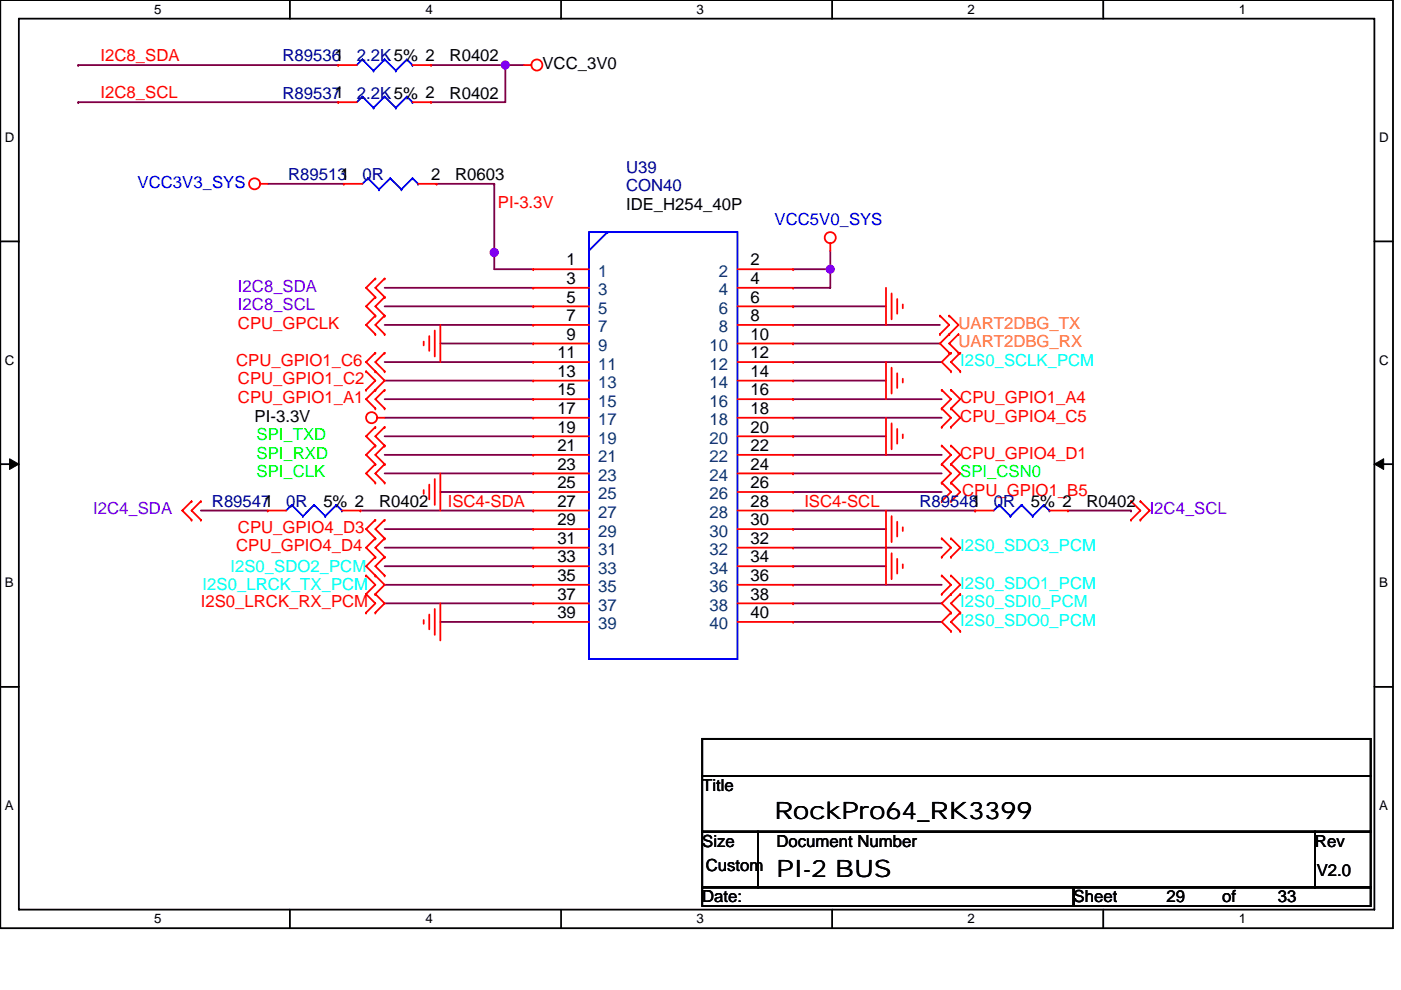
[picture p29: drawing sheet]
<svg xmlns="http://www.w3.org/2000/svg" width="297mm" height="210mm" viewBox="0 0 297 210" stroke-linecap="round" stroke-linejoin="round" font-family="sans-serif">
<defs><g id="words">
<g font-size="5.1">
<text x="164.2" y="173.7">RockPro64_RK3399</text>
<text x="164.6" y="185.9">PI-2 BUS</text>
</g>
<g font-size="3.5" fill="#f00">
<text x="21.3" y="12.9">I2C8_SDA</text>
<text x="21.3" y="20.8">I2C8_SCL</text>
<text x="105.6" y="44.1">PI-3.3V</text>
<text x="50.5" y="69.7">CPU_GPCLK</text>
<text x="50.1" y="77.6">CPU_GPIO1_C6</text>
<text x="50.5" y="81.5">CPU_GPIO1_C2</text>
<text x="50.5" y="85.5">CPU_GPIO1_A1</text>
<text x="203.6" y="85.5">CPU_GPIO1_A4</text>
<text x="203.6" y="89.4">CPU_GPIO4_C5</text>
<text x="203.6" y="97.3">CPU_GPIO4_D1</text>
<text x="94.9" y="107.5">ISC4-SDA</text>
<text x="170.5" y="107.5">ISC4-SCL</text>
<text x="204" y="105.2">CPU_GPIO1_B5</text>
<text x="50.5" y="113">CPU_GPIO4_D3</text>
<text x="50.1" y="117">CPU_GPIO4_D4</text>
<text x="42.6" y="128.8">I2S0_LRCK_RX_PCM</text>
</g>
<g font-size="3.5" fill="#000080">
<text x="59.9" y="13">R895361</text>
<text x="75.6" y="13">2.2K5% 2</text>
<text x="59.9" y="20.9">R895371</text>
<text x="75.6" y="20.9">2.2K5% 2</text>
<text x="61.1" y="38.2">R895131</text>
<text x="76.8" y="38.2">0R</text>
<text x="132.7" y="40.6">CON40</text>
<text x="132.7" y="36.7">U39</text>
<text x="44.9" y="107.5">R895471</text>
<text x="60.7" y="107.5">0R</text>
<text x="194.9" y="107.5">R895481</text>
<text x="210.7" y="107.5">0R</text>
</g>
<g font-size="3.5">
<text x="95.3" y="13">R0402</text>
<text x="115" y="14.6">VCC_3V0</text>
<text x="95.3" y="20.9">R0402</text>
<text x="91.4" y="38.2">2</text>
<text x="96.5" y="38.2">R0603</text>
<text x="132.7" y="44.5">IDE_H254_40P</text>
<text x="120.1" y="56.3">1</text>
<text x="159.1" y="56.3">2</text>
<text x="120.1" y="60.2">3</text>
<text x="120.1" y="64.2">5</text>
<text x="159.1" y="60.2">4</text>
<text x="159.1" y="64.2">6</text>
<text x="120.1" y="68.1">7</text>
<text x="159.1" y="68.1">8</text>
<text x="118.2" y="76">11</text>
<text x="120.1" y="72.1">9</text>
<text x="159.1" y="72.1">10</text>
<text x="159.1" y="76">12</text>
<text x="118.2" y="79.9">13</text>
<text x="118.2" y="83.9">15</text>
<text x="159.1" y="79.9">14</text>
<text x="159.1" y="83.9">16</text>
<text x="54" y="89.4">PI-3.3V</text>
<text x="118.2" y="87.8">17</text>
<text x="159.1" y="87.8">18</text>
<text x="118.2" y="91.7">19</text>
<text x="118.2" y="95.7">21</text>
<text x="159.1" y="91.7">20</text>
<text x="159.1" y="95.7">22</text>
<text x="118.2" y="99.6">23</text>
<text x="159.1" y="99.6">24</text>
<text x="68.6" y="107.5">5% 2</text>
<text x="80.4" y="107.5">R0402</text>
<text x="118.2" y="103.5">25</text>
<text x="118.2" y="107.5">27</text>
<text x="159.1" y="103.5">26</text>
<text x="159.1" y="107.5">28</text>
<text x="218.6" y="107.5">5% 2</text>
<text x="230.4" y="107.5">R0402</text>
<text x="118.2" y="111.4">29</text>
<text x="159.1" y="111.4">30</text>
<text x="118.2" y="115.4">31</text>
<text x="118.2" y="119.3">33</text>
<text x="159.1" y="115.4">32</text>
<text x="159.1" y="119.3">34</text>
<text x="118.2" y="123.2">35</text>
<text x="159.1" y="123.2">36</text>
<text x="118.2" y="127.2">37</text>
<text x="118.2" y="131.1">39</text>
<text x="159.1" y="127.2">38</text>
<text x="159.1" y="131.1">40</text>
<text x="148.9" y="167.8">Title</text>
<text x="148.9" y="179.6">Size</text>
<text x="164.6" y="179.6">Document Number</text>
<text x="278.8" y="179.6">Rev</text>
<text x="149.7" y="184.7">Custom</text>
<text x="279.2" y="185.9">V2.0</text>
<text x="148.9" y="191.4">Date:</text>
<text x="227.6" y="191.4">Sheet</text>
<text x="247.3" y="191.4">29</text>
<text x="259.1" y="191.4">of</text>
<text x="270.9" y="191.4">33</text>
</g>
<g font-size="3.5" fill="#00f">
<text x="29.2" y="39.8">VCC3V3_SYS</text>
<text x="164.2" y="47.7">VCC5V0_SYS</text>
</g>
<g font-size="3.5" fill="#004080">
<text x="126.8" y="58.7">1</text>
<text x="152.4" y="58.7">2</text>
<text x="126.8" y="62.6">3</text>
<text x="152.4" y="62.6">4</text>
<text x="126.8" y="66.6">5</text>
<text x="126.8" y="70.5">7</text>
<text x="152.4" y="66.6">6</text>
<text x="152.4" y="70.5">8</text>
<text x="126.8" y="74.4">9</text>
<text x="150.4" y="74.4">10</text>
<text x="126.8" y="78.4">11</text>
<text x="126.8" y="82.3">13</text>
<text x="150.4" y="78.4">12</text>
<text x="150.4" y="82.3">14</text>
<text x="126.8" y="86.3">15</text>
<text x="150.4" y="86.3">16</text>
<text x="126.8" y="90.2">17</text>
<text x="126.8" y="94.1">19</text>
<text x="150.4" y="90.2">18</text>
<text x="150.4" y="94.1">20</text>
<text x="126.8" y="98.1">21</text>
<text x="150.4" y="98.1">22</text>
<text x="126.8" y="102">23</text>
<text x="126.8" y="105.9">25</text>
<text x="150.4" y="102">24</text>
<text x="150.4" y="105.9">26</text>
<text x="126.8" y="109.9">27</text>
<text x="126.8" y="113.8">29</text>
<text x="150.4" y="109.9">28</text>
<text x="150.4" y="113.8">30</text>
<text x="126.8" y="117.8">31</text>
<text x="150.4" y="117.8">32</text>
<text x="126.8" y="121.7">33</text>
<text x="126.8" y="125.6">35</text>
<text x="150.4" y="121.7">34</text>
<text x="150.4" y="125.6">36</text>
<text x="126.8" y="129.6">37</text>
<text x="150.4" y="129.6">38</text>
<text x="126.8" y="133.5">39</text>
<text x="150.4" y="133.5">40</text>
</g>
<g font-size="3.5" fill="#8000ff">
<text x="50.5" y="65.8">I2C8_SCL</text>
<text x="50.5" y="61.8">I2C8_SDA</text>
<text x="19.7" y="109.1">I2C4_SDA</text>
<text x="243.8" y="109.1">I2C4_SCL</text>
</g>
<g font-size="3.5" fill="#ff8000">
<text x="203.2" y="69.7">UART2DBG_TX</text>
<text x="203.2" y="73.7">UART2DBG_RX</text>
</g>
<g font-size="3.5" fill="#0ff">
<text x="203.6" y="77.6">I2S0_SCLK_PCM</text>
<text x="203.6" y="117">I2S0_SDO3_PCM</text>
<text x="43" y="125.2">I2S0_LRCK_TX_PCM</text>
<text x="48.9" y="121.3">I2S0_SDO2_PCM</text>
<text x="203.6" y="124.8">I2S0_SDO1_PCM</text>
<text x="203.6" y="128.8">I2S0_SDI0_PCM</text>
<text x="203.6" y="132.7">I2S0_SDO0_PCM</text>
</g>
<g font-size="3.5" fill="#0f0">
<text x="54.4" y="93.3">SPI_TXD</text>
<text x="54.4" y="101.2">SPI_CLK</text>
<text x="54.4" y="97.3">SPI_RXD</text>
<text x="203.6" y="101.2">SPI_CSN0</text>
</g>
<g font-size="2.8">
<text x="32.7" y="2.9">5</text>
<text x="90.2" y="2.9">4</text>
<text x="147.7" y="2.9">3</text>
<text x="205.1" y="2.9">2</text>
<text x="262.6" y="2.9">1</text>
<text x="1.1" y="30.1">D</text>
<text x="292.4" y="30.1">D</text>
<text x="1.1" y="77.3">C</text>
<text x="292.4" y="77.3">C</text>
<text x="1.1" y="124.6">B</text>
<text x="292.4" y="124.6">B</text>
<text x="1.1" y="171.8">A</text>
<text x="292.4" y="171.8">A</text>
<text x="32.7" y="195.9">5</text>
<text x="90.2" y="195.9">4</text>
<text x="147.7" y="195.9">3</text>
<text x="205.1" y="195.9">2</text>
<text x="262.6" y="195.9">1</text>
</g>
</g></defs>
<path d="M.1 0h295.2v196.9h-295.2zM4 4h287.4v188.9h-287.4z" fill="none" stroke="#000" stroke-width=".38"/>
<g fill="#fff">
<path d="M32.7 .4h1.6v3.2h-1.6z"/>
<path d="M32.7 193.3h1.6v3.2h-1.6z"/>
</g>
<path d="M61.5 0v4M61.5 192.9v4" fill="none" stroke="#000" stroke-width=".38"/>
<g fill="#fff">
<path d="M90.2 .4h1.6v3.2h-1.6z"/>
<path d="M90.2 193.3h1.6v3.2h-1.6z"/>
</g>
<path d="M119 0v4M119 192.9v4" fill="none" stroke="#000" stroke-width=".38"/>
<g fill="#fff">
<path d="M147.7 .4h1.5v3.2h-1.5z"/>
<path d="M147.7 193.3h1.5v3.2h-1.5z"/>
</g>
<path d="M176.4 0v4M176.4 192.9v4" fill="none" stroke="#000" stroke-width=".38"/>
<g fill="#fff">
<path d="M205.1 .4h1.6v3.2h-1.6z"/>
<path d="M205.1 193.3h1.6v3.2h-1.6z"/>
</g>
<path d="M233.9 0v4M233.9 192.9v4" fill="none" stroke="#000" stroke-width=".38"/>
<g fill="#fff">
<path d="M262.6 .4h1.6v3.2h-1.6z"/>
<path d="M262.6 193.3h1.6v3.2h-1.6z"/>
<path d="M1.1 27.6h2v3.1h-2z"/>
<path d="M292.4 27.6h2v3.1h-2z"/>
<path d="M1.1 74.8h2v3.2h-2z"/>
<path d="M292.4 74.8h2v3.2h-2z"/>
</g>
<path d="M.1 51.2h3.9M291.4 51.2h3.9" fill="none" stroke="#000" stroke-width=".38"/>
<g fill="#fff">
<path d="M1.1 122.1h1.8v3.1h-1.8z"/>
<path d="M292.4 122.1h1.9v3.1h-1.9z"/>
</g>
<path d="M.1 98.4h3.9M291.4 98.4h3.9" fill="none" stroke="#000" stroke-width=".38"/>
<path d="M2 97.3l2 1.1-2 1.2zM291.4 98.4l2-1.1v2.3z" fill="#000" stroke="#000" stroke-width=".21"/>
<g fill="#fff">
<path d="M1 169.3h1.9v3.2h-1.9z"/>
<path d="M292.4 169.3h1.9v3.2h-1.9z"/>
</g>
<path d="M.1 145.7h3.9M148.9 156.7h141.7v7.9h-141.7zM291.4 145.7h3.9M148.9 176.4h11.8v11.8h-11.8zM148.9 164.6h141.7v11.8h-141.7zM160.7 176.4h118.1v11.8h-118.1zM278.8 176.4h11.8v11.8h-11.8zM148.9 188.2h78.7v4h-78.7zM227.6 188.2h63v4h-63z" fill="none" stroke="#000" stroke-width=".38"/>
<g fill="none" stroke="#800040" stroke-width=".38">
<path d="M16.6 13.8h.1M16.6 13.8h55.1M91.4 13.8h15.7M107.1 13.8v7.9h-15.7M107.1 13.8h.1M107.1 13.8h4M16.6 21.7h.1M16.6 21.7h55.1M56.7 39h16.2M92.6 39h12.2M104.8 39h.1M104.8 39v14.6"/>
<path d="M104.8 53.6v3.5h8.2M104.8 53.6h.1M105.2 53.2l-.4 .4M168.2 57.1h7.8M176 53.2v3.9M176 57.1v3.9h-7.8M176 57.1h.1M81.6 68.9h31.4M81.6 65h31.4M81.6 61h31.4M81.6 76.8h31.4M93.4 72.9h19.6"/>
<path d="M168.2 65h19.7M168.2 72.9h31.1M168.2 68.9h31.1M168.2 76.8h31.5M81.6 88.6h31.4M81.6 84.7h31.4M81.6 96.5h31.4M81.6 92.5h31.4M81.6 80.7h31.4M168.2 80.7h19.7M168.2 92.5h19.7M168.2 96.5h31.5"/>
<path d="M168.2 84.7h31.5M168.2 88.6h31.5M42.6 108.3h14.1M76.4 108.3h36.6M81.6 112.2h31.4M81.6 116.2h31.4M81.6 100.4h31.4M93.4 104.4h19.6M113 108.3h.1M168.2 112.2h19.7M168.2 116.2h31.5M168.2 100.4h31.5"/>
<path d="M168.2 104.4h31.5M168.2 108.3h38.6M206.8 108.3h.1M226.4 108.3h13.4M239.8 108.3h.1M81.6 120.1h31.4M81.6 124h31.4M81.6 128h31.4M93.4 131.9h19.6M168.2 120.1h19.7M168.2 128h31.5M168.2 131.9h31.5"/>
<path d="M168.2 124h31.5"/>
</g>
<g fill="#f0f" stroke="#f0f" stroke-width=".38">
<circle cx="176" cy="57.1" r=".77"/>
<circle cx="104.8" cy="53.5" r=".78"/>
<circle cx="107.1" cy="13.8" r=".77"/>
</g>
<g fill="none" stroke="#f00" stroke-width=".38">
<path d="M71.7 13.8h.1M71.7 13.8h3.9M87.5 13.8h3.9M91.4 13.8h.1M111.1 13.8h1.6M55.2 39h1.5M71.7 21.7h.1M71.7 21.7h3.9M72.9 39h.1M72.9 39h3.9M87.5 21.7h3.9M88.6 39h4"/>
<path d="M91.4 21.7h.1M92.6 39h.1M79.6 59.1h.1M79.6 59.1l-2 1.9 2 2M81.6 59.1h.1M81.6 59.1l-2 1.9 2 2M113 57.1h.1M113 57.1h11.9M156.4 57.1h11.8M168.2 57.1h.1M176 51.6v1.6M77.6 78.8h.1"/>
<path d="M77.6 78.8l2 1.9-2 2M79.6 67h.1M79.6 70.9h.1M79.6 63h.1M79.6 78.8h.1M79.6 74.8h.1M79.6 74.8l-2 2 4 3.9-4 4 2 1.9M79.6 67l-2 1.9 2 2M79.6 63l-2 2 2 2M81.6 67h.1M81.6 70.9h.1M81.6 63h.1"/>
<path d="M81.6 74.8h.1M81.6 78.8h.1M81.6 67l-2 1.9 2 2M81.6 63l-2 2 2 2M81.6 74.8l-2 2 2 2M89.8 72.5v.8M91 71.3v3.1M92.2 70.1v5.5M93.4 68.9v7.9M113 61h.1M113 65h.1M113 68.9h.1"/>
<path d="M113 72.9h.1M113 76.8h.1M113 61h11.9M113 65h11.9M113 68.9h11.9M113 72.9h11.9M113 76.8h11.9M156.4 61h11.8M156.4 65h11.8M156.4 68.9h11.8M156.4 72.9h11.8M156.4 76.8h11.8"/>
<path d="M168.2 61h.1M168.2 65h.1M168.2 68.9h.1M168.2 72.9h.1M168.2 76.8h.1M187.9 61v7.9M187.9 76.8v7.9M189 62.2v5.5M189 78v5.5M190.2 63.4v3.1M190.2 79.2v3.1M191.4 64.6v.8"/>
<path d="M199.3 70.9h.1M199.3 67h.1M199.3 67l1.9 1.9-1.9 2M201.2 70.9h.1M201.2 67h.1M201.2 74.8h.1M201.2 67l2 1.9-3.9 4 1.9 1.9M201.6 74.8h.1M201.6 78.8h.1M201.6 74.8l-1.9 2 1.9 2M203.2 74.8h.1M203.2 70.9h.1"/>
<path d="M203.2 70.9l-2 2 2 1.9M203.6 78.8h.1M203.6 74.8h.1M203.6 74.8l-2 2 2 2M77.6 82.7h.1M79.6 82.7h.1M79.6 86.6h.1M79.6 98.4h.1M79.6 94.5h.1M79.6 90.6h.1M79.6 98.4l-2 2 2 2M79.6 94.5l-2 2 2 1.9"/>
<path d="M79.6 90.6l-2 1.9 2 2M80 88.6h1.6M81.6 82.7h.1M81.6 86.6h.1M81.6 98.4h.1M81.6 94.5h.1M81.6 90.6h.1M81.6 82.7l-2 2 2 1.9M81.6 98.4l-2 2 2 2M81.6 94.5l-2 2 2 1.9M81.6 90.6l-2 1.9 2 2M113 80.7h.1"/>
<path d="M113 84.7h.1M113 88.6h.1M113 92.5h.1M113 96.5h.1M113 80.7h11.9M113 84.7h11.9M113 88.6h11.9M113 92.5h11.9M113 96.5h11.9M156.4 80.7h11.8M156.4 84.7h11.8M156.4 88.6h11.8"/>
<path d="M156.4 92.5h11.8M156.4 96.5h11.8M168.2 80.7h.1M168.2 84.7h.1M168.2 88.6h.1M168.2 92.5h.1M168.2 96.5h.1M187.9 88.6v7.9M189 89.8v5.5M190.2 91v3.1M191.4 80.3v.8M191.4 92.1v.8"/>
<path d="M199.7 98.4h.1M199.7 94.5h.1M199.7 86.6h.1M199.7 82.7h.1M199.7 90.6h.1M199.7 94.5l1.9 2-1.9 1.9M199.7 82.7l1.9 2-1.9 1.9M199.7 86.6l1.9 2-1.9 2M199.7 98.4l1.9 2-1.9 2M201.6 98.4h.1M201.6 94.5h.1M201.6 86.6h.1"/>
<path d="M201.6 82.7h.1M201.6 90.6h.1M201.6 94.5l2 2-2 1.9M201.6 82.7l2 2-2 1.9M201.6 86.6l2 2-2 2M201.6 98.4l2 2-2 2M40.6 106.3h.1M40.6 110.3h.1M40.6 106.3l-2 2 2 2M42.6 106.3h.1M42.6 110.3h.1M42.6 106.3l-2 2 2 2"/>
<path d="M56.7 108.3h.1M56.7 108.3h4M72.5 108.3h3.9M76.4 108.3h.1M79.6 110.3h.1M79.6 114.2h.1M79.6 118.1h.1M79.6 102.4h.1M79.6 110.3l-2 1.9 2 2M79.6 118.1l-2 2 2 2M79.6 114.2l-2 2 2 1.9M81.6 110.3h.1"/>
<path d="M81.6 114.2h.1M81.6 118.1h.1M81.6 102.4h.1M81.6 110.3l-2 1.9 2 2M81.6 118.1l-2 2 2 2M81.6 114.2l-2 2 2 1.9M89.8 103.9v.9M91 102.8v3.1M92.2 101.6v5.5M93.4 100.4v7.9M113 100.4h.1M113 104.4h.1"/>
<path d="M113 108.3h.1M113 112.2h.1M113 116.2h.1M113 108.3h11.9M113 100.4h11.9M113 104.4h11.9M113 112.2h11.9M113 116.2h11.9M156.4 108.3h11.8M156.4 100.4h11.8M156.4 104.4h11.8M156.4 112.2h11.8"/>
<path d="M156.4 116.2h11.8M168.2 100.4h.1M168.2 104.4h.1M168.2 108.3h.1M168.2 112.2h.1M168.2 116.2h.1M187.9 108.3v15.7M189 117.3v5.6M189 109.5v5.5M190.2 118.5v3.2M190.2 110.7v3.1M191.4 119.7v.8"/>
<path d="M191.4 111.8v.8M199.7 118.1h.1M199.7 114.2h.1M199.7 102.4h.1M199.7 106.3h.1M199.7 114.2l1.9 2-1.9 1.9M199.7 102.4l1.9 2-1.9 1.9M201.6 118.1h.1M201.6 114.2h.1M201.6 102.4h.1M201.6 106.3h.1M201.6 114.2l2 2-2 1.9"/>
<path d="M201.6 102.4l2 2-2 1.9M206.8 108.3h.1M206.8 108.3h3.9M222.5 108.3h3.9M226.4 108.3h.1M239.8 110.3h.1M239.8 106.3h.1M239.8 106.3l2 2-2 2M241.8 110.3h.1M241.8 106.3h.1M241.8 106.3l2 2-2 2M77.6 122.1h.1"/>
<path d="M77.6 126h.1M77.6 129.9h.1M77.6 122.1l2 1.9-2 2M77.6 126l2 2-2 1.9M79.6 122.1h.1M79.6 126h.1M79.6 129.9h.1M79.6 122.1l2 1.9-2 2M79.6 126l2 2-2 1.9M81.6 122.1h.1M89.8 131.5v.8M91 130.3v3.2"/>
<path d="M92.2 129.2v5.5M93.4 128v7.8M113 120.1h.1M113 124h.1M113 128h.1M113 131.9h.1M113 120.1h11.9M113 124h11.9M113 128h11.9M113 131.9h11.9M156.4 120.1h11.8M156.4 124h11.8"/>
<path d="M156.4 128h11.8M156.4 131.9h11.8M168.2 120.1h.1M168.2 124h.1M168.2 128h.1M168.2 131.9h.1M199.7 126h.1M199.7 122.1h.1M199.7 122.1l1.9 1.9-1.9 2M201.6 126h.1M201.6 129.9h.1M201.6 133.9h.1"/>
<path d="M201.6 122.1h.1M201.6 122.1l2 1.9-3.9 4 1.9 1.9M201.6 129.9l-1.9 2 1.9 2M203.6 129.9h.1M203.6 126h.1M203.6 133.9h.1M203.6 126l-2 2 2 1.9M203.6 129.9l-2 2 2 2"/>
<circle cx="113.8" cy="13.8" r="1.17"/>
<circle cx="54" cy="39" r="1.17"/>
<circle cx="176" cy="50.4" r="1.18"/>
<circle cx="78.8" cy="88.6" r="1.18"/>
</g>
<g fill="none" stroke="#00f" stroke-width=".38">
<path d="M76.8 12.6h.1M76.8 12.6l-1.2 1.2M76.8 12.6l2.4 2.4M79.2 15h.1M81.6 12.6h.1M81.6 12.6l-2.4 2.4M81.6 12.6l2.3 2.4M83.9 15h.1M86.3 12.6h.1M86.3 12.6l-2.4 2.4M86.3 12.6l1.2 1.2M87.5 13.8h.1"/>
<path d="M76.8 20.5h.1M76.8 20.5l-1.2 1.2M76.8 20.5l2.4 2.4M78 37.8h.1M78 37.8l-1.2 1.2M78 37.8l2.4 2.4M79.2 22.9h.1M81.6 20.5h.1M81.6 20.5l-2.4 2.4M81.6 20.5l2.3 2.4M82.7 37.8h.1M82.7 37.8l-2.3 2.4"/>
<path d="M82.7 37.8l2.4 2.4M83.9 22.9h.1M86.3 20.5h.1M86.3 20.5l-2.4 2.4M86.3 20.5l1.2 1.2M87.5 21.7h.1M87.5 37.8h.1M87.5 37.8l-2.4 2.4M87.5 37.8l1.1 1.2M88.6 39h.1M80.4 40.2h.1M85.1 40.2h.1"/>
<path d="M124.9 49.2h31.5v90.6h-31.5zM128.8 49.2h.1M128.8 49.2l-3.9 4M61.9 107.1h.1M61.9 107.1l-1.2 1.2M61.9 107.1l2.3 2.4M64.2 109.5h.1M66.6 107.1h.1M66.6 107.1l-2.4 2.4M66.6 107.1l2.4 2.4M69 109.5h.1M71.3 107.1h.1"/>
<path d="M71.3 107.1l-2.3 2.4M71.3 107.1l1.2 1.2M72.5 108.3h.1M211.9 107.1h.1M211.9 107.1l-1.2 1.2M211.9 107.1l2.3 2.4M214.2 109.5h.1M216.6 107.1h.1M216.6 107.1l-2.4 2.4M216.6 107.1l2.4 2.4M219 109.5h.1M221.3 107.1h.1"/>
<path d="M221.3 107.1l-2.3 2.4M221.3 107.1l1.2 1.2M222.5 108.3h.1"/>
</g>
<use href="#words"/>
</svg>
